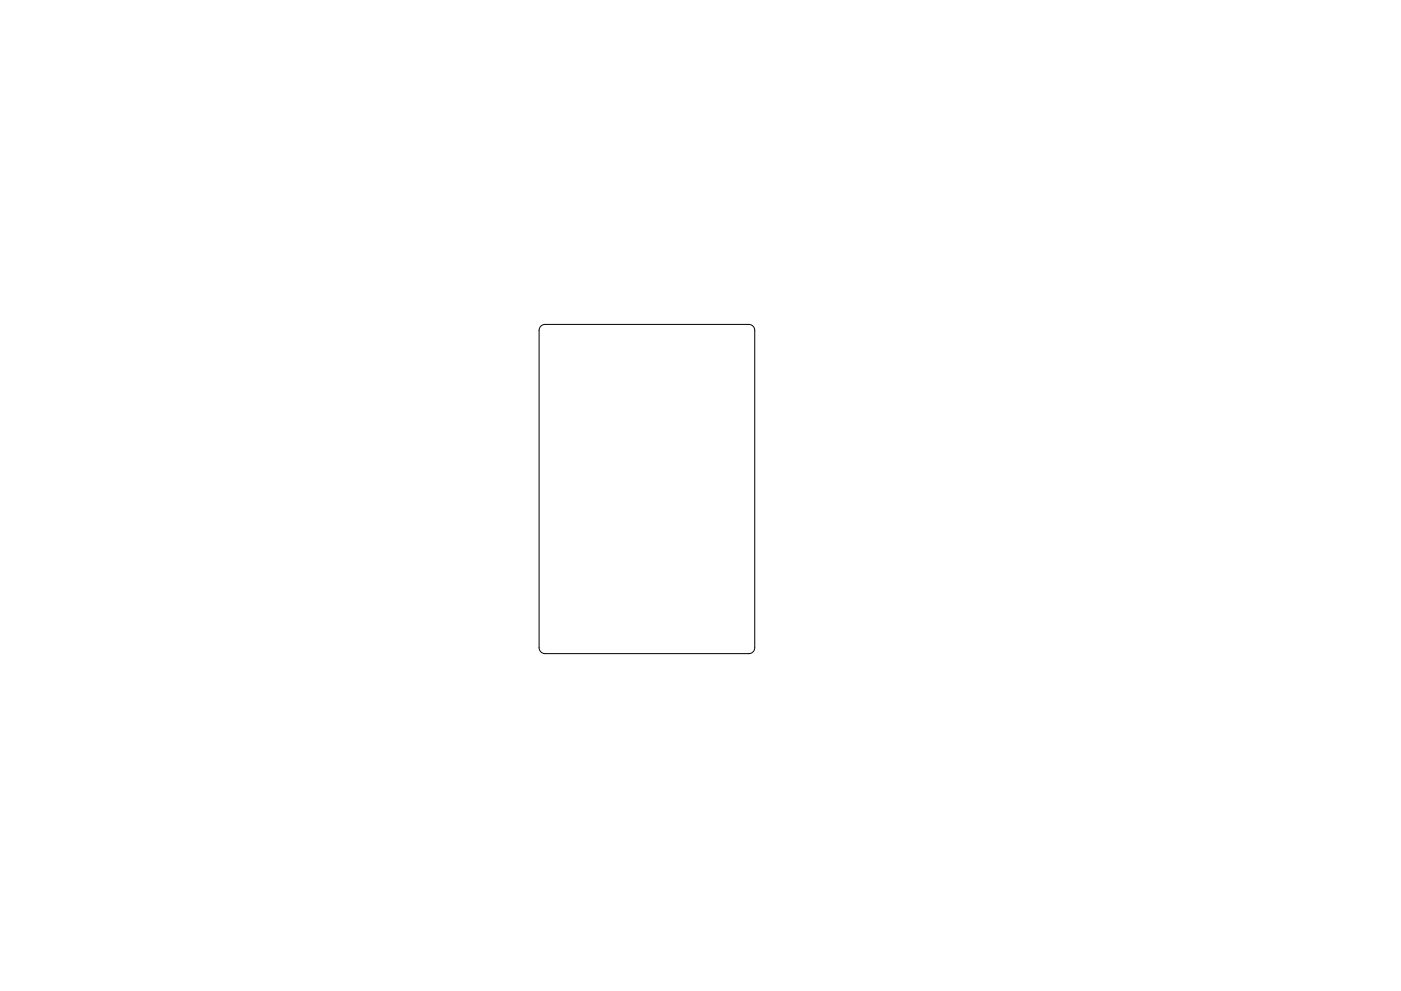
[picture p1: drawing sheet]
<svg xmlns="http://www.w3.org/2000/svg" width="297mm" height="210mm" viewBox="0 0 297 210" stroke-linecap="round" stroke-linejoin="round" font-family="sans-serif">
<path d="M114.7 69.2l.9-.4h43.1a1.27 1.27 0 0 1 1.3 1.3v67.3a1.27 1.27 0 0 1-1.3 1.3h-43.1a1.27 1.27 0 0 1-1.3-1.3v-67.3z" fill="none" stroke="#000" stroke-width=".21"/>
</svg>
